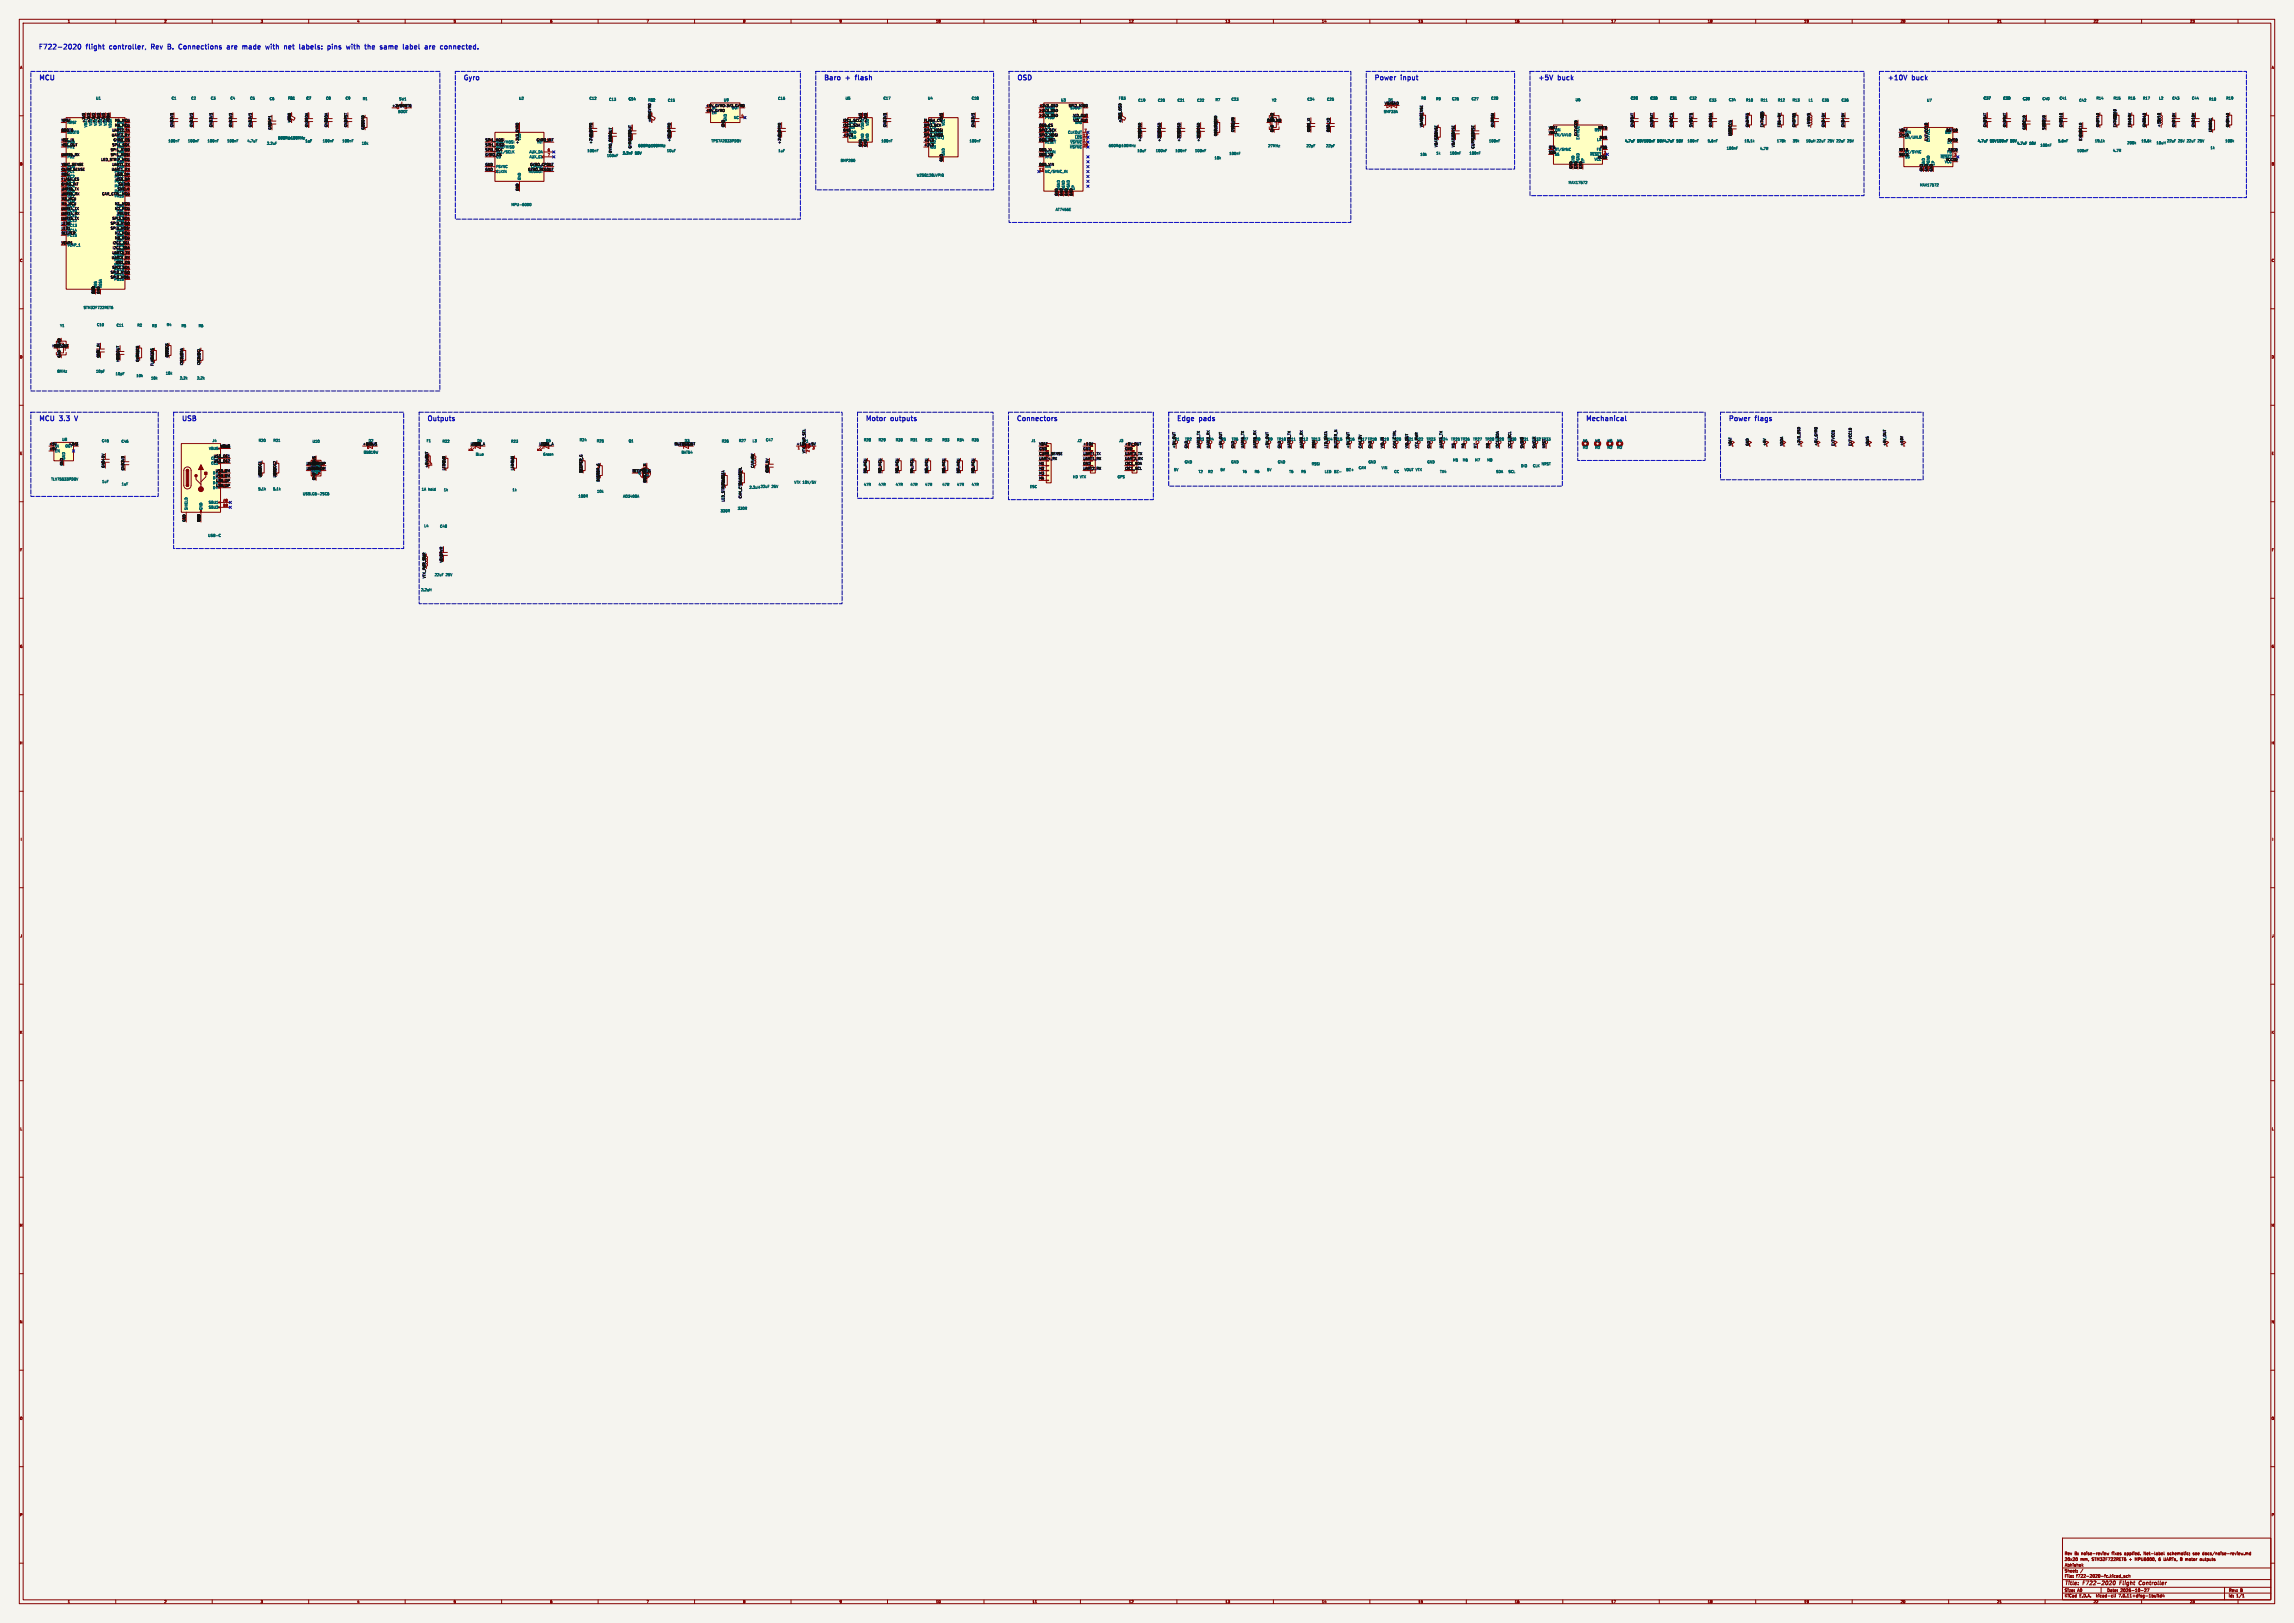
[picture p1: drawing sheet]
<svg xmlns="http://www.w3.org/2000/svg" width="1189mm" height="841mm" viewBox="0 0 1189 841" stroke-linecap="round" stroke-linejoin="round" font-family="sans-serif">
<defs><g id="words">
<g font-size="3.5" fill="#0000c2">
<text x="20" y="26">F722-2020</text>
<text x="44" y="26">flight</text>
<text x="56" y="26">controller,</text>
<text x="78" y="26">Rev B. Connections</text>
<text x="117" y="26">are</text>
<text x="125" y="26">made</text>
<text x="137" y="26">with</text>
<text x="146" y="26">net</text>
<text x="154" y="26">labels:</text>
<text x="169" y="26">pins</text>
<text x="178" y="26">with</text>
<text x="188" y="26">the</text>
<text x="196" y="26">same</text>
<text x="208" y="26">label</text>
<text x="219" y="26">are</text>
<text x="227" y="26">connected.</text>
<text x="20" y="42">MCU</text>
<text x="240" y="42">Gyro</text>
<text x="427" y="42">Baro</text>
<text x="439" y="42">+</text>
<text x="445" y="42">flash</text>
<text x="527" y="42">OSD</text>
<text x="712" y="42">Power</text>
<text x="726" y="42">input</text>
<text x="797" y="42">+5V</text>
<text x="808" y="42">buck</text>
<text x="978" y="42">+10V</text>
<text x="991" y="42">buck</text>
<text x="20" y="218">MCU</text>
<text x="31" y="218">3.3</text>
<text x="40" y="218">V</text>
<text x="94" y="218">USB</text>
<text x="221" y="218">Outputs</text>
<text x="448" y="218">Motor</text>
<text x="462" y="218">outputs</text>
<text x="527" y="218">Connectors</text>
<text x="610" y="218">Edge</text>
<text x="622" y="218">pads</text>
<text x="822" y="218">Mechanical</text>
<text x="896" y="218">Power</text>
<text x="910" y="218">flags</text>
</g>
<g font-size="2.8" fill="#840000">
<text x="1070" y="822">Title:</text>
<text x="1080" y="822">F722-2020</text>
<text x="1100" y="822">Flight</text>
<text x="1110" y="822">Controller</text>
</g>
<g font-size="2.1" fill="#840000">
<text x="1070" y="809">20x20</text>
<text x="1070" y="806">Rev</text>
<text x="1075" y="806">B:</text>
<text x="1078" y="809">mm,</text>
<text x="1079" y="806">noise-review</text>
<text x="1084" y="809">STM32F722RET6</text>
<text x="1095" y="806">fixes</text>
<text x="1101" y="806">applied.</text>
<text x="1104" y="809">+</text>
<text x="1107" y="809">MPU6000,</text>
<text x="1112" y="806">Net-label</text>
<text x="1119" y="809">6</text>
<text x="1122" y="809">UARTs, 8</text>
<text x="1124" y="806">schematic;</text>
<text x="1134" y="809">motor</text>
<text x="1137" y="806">see</text>
<text x="1141" y="809">outputs</text>
<text x="1142" y="806">docs/noise-review.md</text>
<text x="1070" y="815">Sheet:</text>
<text x="1070" y="812">Abhishek</text>
<text x="1070" y="818">File:</text>
<text x="1076" y="818">f722-2020-fc.kicad_sch</text>
<text x="1070" y="828">KiCad</text>
<text x="1070" y="825">Size:</text>
<text x="1077" y="825">A0</text>
<text x="1078" y="828">E.D.A.</text>
<text x="1087" y="828">kicad-cli</text>
<text x="1092" y="825">Date:</text>
<text x="1098" y="828">7.0.11+dfsg-1build4</text>
<text x="1099" y="825">2026-10-27</text>
<text x="1155" y="825">Rev:</text>
<text x="1155" y="828">Id:</text>
<text x="1159" y="828">1/1</text>
<text x="1161" y="825">B</text>
</g>
<g font-size="1.8" fill="#840000">
<text x="35" y="12">1</text>
<text x="85" y="12">2</text>
<text x="135" y="12">3</text>
<text x="185" y="12">4</text>
<text x="235" y="12">5</text>
<text x="285" y="12">6</text>
<text x="335" y="12">7</text>
<text x="385" y="12">8</text>
<text x="435" y="12">9</text>
<text x="485" y="12">10</text>
<text x="535" y="12">11</text>
<text x="585" y="12">12</text>
<text x="635" y="12">13</text>
<text x="685" y="12">14</text>
<text x="735" y="12">15</text>
<text x="785" y="12">16</text>
<text x="835" y="12">17</text>
<text x="885" y="12">18</text>
<text x="935" y="12">19</text>
<text x="985" y="12">20</text>
<text x="1035" y="12">21</text>
<text x="1085" y="12">22</text>
<text x="1135" y="12">23</text>
<text x="10" y="36">A</text>
<text x="1177" y="36">A</text>
<text x="151" y="64" transform="rotate(-90 151 64)">+3V3</text>
<text x="151" y="64" transform="rotate(-90 151 64)">VDDA</text>
<text x="160" y="63" transform="rotate(-90 160 63)">VDDA</text>
<text x="337" y="64" transform="rotate(-90 337 64)">+5V_GYRO</text>
<text x="847" y="63" transform="rotate(-90 847 63)">VBAT</text>
<text x="857" y="63" transform="rotate(-90 857 63)">VBAT</text>
<text x="867" y="63" transform="rotate(-90 867 63)">VCC5</text>
<text x="1030" y="63" transform="rotate(-90 1030 63)">VBAT</text>
<text x="1040" y="63" transform="rotate(-90 1040 63)">VBAT</text>
<text x="1050" y="66" transform="rotate(-90 1050 66)">VCC10</text>
<text x="160" y="66" transform="rotate(-90 160 66)">GND</text>
<text x="847" y="66" transform="rotate(-90 847 66)">GND</text>
<text x="857" y="66" transform="rotate(-90 857 66)">GND</text>
<text x="867" y="66" transform="rotate(-90 867 66)">GND</text>
<text x="1030" y="66" transform="rotate(-90 1030 66)">GND</text>
<text x="1040" y="66" transform="rotate(-90 1040 66)">GND</text>
<text x="1050" y="67" transform="rotate(-90 1050 67)">GND</text>
<text x="327" y="77" transform="rotate(-90 327 77)">GYRO_CPOUT</text>
<text x="327" y="72" transform="rotate(-90 327 72)">GND</text>
<text x="10" y="86">B</text>
<text x="1177" y="86">B</text>
<text x="10" y="136">C</text>
<text x="1177" y="136">C</text>
<text x="10" y="186">D</text>
<text x="1177" y="186">D</text>
<text x="10" y="236">E</text>
<text x="1177" y="236">E</text>
<text x="10" y="286">F</text>
<text x="1177" y="286">F</text>
<text x="10" y="336">G</text>
<text x="1177" y="336">G</text>
<text x="10" y="386">H</text>
<text x="1177" y="386">H</text>
<text x="11" y="436">I</text>
<text x="1178" y="436">I</text>
<text x="10" y="486">J</text>
<text x="1177" y="486">J</text>
<text x="10" y="536">K</text>
<text x="1177" y="536">K</text>
<text x="10" y="586">L</text>
<text x="1177" y="586">L</text>
<text x="10" y="636">M</text>
<text x="1177" y="636">M</text>
<text x="10" y="686">N</text>
<text x="1177" y="686">N</text>
<text x="10" y="736">O</text>
<text x="1177" y="736">O</text>
<text x="10" y="786">P</text>
<text x="1177" y="786">P</text>
<text x="35" y="831">1</text>
<text x="85" y="831">2</text>
<text x="135" y="831">3</text>
<text x="185" y="831">4</text>
<text x="235" y="831">5</text>
<text x="285" y="831">6</text>
<text x="335" y="831">7</text>
<text x="385" y="831">8</text>
<text x="435" y="831">9</text>
<text x="485" y="831">10</text>
<text x="535" y="831">11</text>
<text x="585" y="831">12</text>
<text x="635" y="831">13</text>
<text x="685" y="831">14</text>
<text x="735" y="831">15</text>
<text x="785" y="831">16</text>
<text x="835" y="831">17</text>
<text x="885" y="831">18</text>
<text x="935" y="831">19</text>
<text x="985" y="831">20</text>
<text x="1035" y="831">21</text>
<text x="1085" y="831">22</text>
<text x="1135" y="831">23</text>
</g>
<g font-size="1.8" fill="#006464">
<text x="50" y="52">U1</text>
<text x="89" y="52">C1</text>
<text x="99" y="52">C2</text>
<text x="109" y="52">C3</text>
<text x="119" y="52">C4</text>
<text x="129" y="52">C5</text>
<text x="140" y="52">C6</text>
<text x="149" y="52">FB1</text>
<text x="159" y="52">C7</text>
<text x="169" y="52">C8</text>
<text x="179" y="52">C9</text>
<text x="188" y="52">R1</text>
<text x="207" y="52">SW1</text>
<text x="269" y="52">U2</text>
<text x="305" y="52">C12</text>
<text x="316" y="52">C13</text>
<text x="326" y="52">C14</text>
<text x="336" y="53">FB2</text>
<text x="346" y="53">C15</text>
<text x="375" y="53">U9</text>
<text x="403" y="52">C16</text>
<text x="438" y="52">U5</text>
<text x="458" y="52">C17</text>
<text x="481" y="52">U4</text>
<text x="504" y="52">C18</text>
<text x="550" y="53">U3</text>
<text x="580" y="52">FB3</text>
<text x="590" y="53">C19</text>
<text x="600" y="53">C20</text>
<text x="610" y="53">C21</text>
<text x="620" y="53">C22</text>
<text x="630" y="53">R7</text>
<text x="638" y="52">C23</text>
<text x="659" y="53">Y2</text>
<text x="678" y="52">C24</text>
<text x="688" y="52">C25</text>
<text x="737" y="52">R8</text>
<text x="744" y="52">R9</text>
<text x="752" y="52">C26</text>
<text x="763" y="52">C27</text>
<text x="773" y="52">C28</text>
<text x="817" y="53">U6</text>
<text x="845" y="52">C29</text>
<text x="855" y="52">C30</text>
<text x="865" y="52">C31</text>
<text x="876" y="52">C32</text>
<text x="886" y="53">C33</text>
<text x="896" y="53">C34</text>
<text x="905" y="53">R10</text>
<text x="912" y="53">R11</text>
<text x="921" y="53">R12</text>
<text x="929" y="53">R13</text>
<text x="937" y="53">L1</text>
<text x="944" y="53">C35</text>
<text x="954" y="53">C36</text>
<text x="999" y="53">U7</text>
<text x="1028" y="52">C37</text>
<text x="1038" y="52">C38</text>
<text x="1048" y="52">C39</text>
<text x="1059" y="52">C40</text>
<text x="1067" y="52">C41</text>
<text x="1078" y="53">C42</text>
<text x="1086" y="52">R14</text>
<text x="1095" y="52">R15</text>
<text x="1103" y="52">R16</text>
<text x="1111" y="52">R17</text>
<text x="1119" y="52">L2</text>
<text x="1126" y="52">C43</text>
<text x="1136" y="52">C44</text>
<text x="1145" y="52">R18</text>
<text x="1154" y="52">R19</text>
<text x="206" y="59">BOOT</text>
<text x="717" y="59">SMF33A</text>
<text x="377" y="63" transform="rotate(-90 377 63)">GND</text>
<text x="380" y="62">NC</text>
<text x="35" y="69">BOOT0</text>
<text x="45" y="66" transform="rotate(-90 45 66)">VBAT</text>
<text x="58" y="66" transform="rotate(-90 58 66)">VDDA</text>
<text x="448" y="67" transform="rotate(-90 448 67)">VDDIO</text>
<text x="553" y="69">CLKOUT</text>
<text x="557" y="72">~{LOS}</text>
<text x="806" y="71">EN/UVLO</text>
<text x="987" y="72">EN/UVLO</text>
<text x="87" y="74">100nF</text>
<text x="97" y="74">100nF</text>
<text x="107" y="74">100nF</text>
<text x="118" y="74">100nF</text>
<text x="128" y="74">4.7uF</text>
<text x="138" y="75">2.2uF</text>
<text x="144" y="72">600R@100MHz</text>
<text x="158" y="74">1uF</text>
<text x="167" y="74">100nF</text>
<text x="177" y="74">100nF</text>
<text x="187" y="75">10k</text>
<text x="331" y="76">600R@100MHz</text>
<text x="369" y="74">TPS7A2033PDBV</text>
<text x="448" y="73" transform="rotate(-90 448 73)">GND</text>
<text x="450" y="73" transform="rotate(-90 450 73)">GND</text>
<text x="457" y="74">100nF</text>
<text x="502" y="74">100nF</text>
<text x="542" y="75">~{RESET}</text>
<text x="554" y="77">~{HSYNC}</text>
<text x="555" y="75">~{VSYNC}</text>
<text x="575" y="76">600R@100MHz</text>
<text x="657" y="76">27MHz</text>
<text x="677" y="76">22pF</text>
<text x="687" y="76">22pF</text>
<text x="772" y="74">100nF</text>
<text x="842" y="74">4.7uF</text>
<text x="849" y="74">50V100nF</text>
<text x="859" y="74">50V4.7uF</text>
<text x="869" y="74">10V</text>
<text x="875" y="74">100nF</text>
<text x="885" y="74">5.6nF</text>
<text x="895" y="78">100nF</text>
<text x="904" y="74">19.1k</text>
<text x="912" y="78">4.7R</text>
<text x="921" y="74">178k</text>
<text x="929" y="74">39k</text>
<text x="936" y="74">10uH</text>
<text x="941" y="74">22uF</text>
<text x="947" y="74">25V 22uF</text>
<text x="957" y="74">25V</text>
<text x="1025" y="74">4.7uF</text>
<text x="1031" y="74">50V100nF</text>
<text x="1042" y="74">50V</text>
<text x="1045" y="75">4.7uF</text>
<text x="1052" y="75">10V</text>
<text x="1057" y="76">100nF</text>
<text x="1067" y="74">5.6nF</text>
<text x="1086" y="74">19.1k</text>
<text x="1102" y="75">200k</text>
<text x="1110" y="74">19.6k</text>
<text x="1118" y="75">10uH</text>
<text x="1123" y="74">22uF</text>
<text x="1129" y="74">25V 22uF</text>
<text x="1139" y="74">25V</text>
<text x="1146" y="77">1k</text>
<text x="1153" y="74">100k</text>
<text x="274" y="80">AUX_DA</text>
<text x="274" y="82">AUX_CL</text>
<text x="304" y="79">100nF</text>
<text x="314" y="82">100nF</text>
<text x="323" y="80">2.2nF</text>
<text x="329" y="80">50V</text>
<text x="346" y="79">10uF</text>
<text x="403" y="79">1uF</text>
<text x="490" y="81" transform="rotate(-90 490 81)">GND</text>
<text x="589" y="79">10uF</text>
<text x="599" y="79">100nF</text>
<text x="609" y="79">100nF</text>
<text x="619" y="79">100nF</text>
<text x="629" y="83">10k</text>
<text x="637" y="80">100nF</text>
<text x="736" y="81">10k</text>
<text x="744" y="80">1k</text>
<text x="751" y="80">100nF</text>
<text x="762" y="80">100nF</text>
<text x="806" y="78">RT/SYNC</text>
<text x="824" y="81">~{RESET}</text>
<text x="828" y="78">FB</text>
<text x="987" y="80">RT/SYNC</text>
<text x="1006" y="82">~{RESET}</text>
<text x="1076" y="79">100nF</text>
<text x="1095" y="79">4.7R</text>
<text x="257" y="90">CLKIN</text>
<text x="257" y="87">FSYNC</text>
<text x="436" y="84">BMP280</text>
<text x="542" y="90">NC/SYNC_IN</text>
<text x="816" y="85" transform="rotate(-90 816 85)">GND</text>
<text x="819" y="85" transform="rotate(-90 819 85)">PGND</text>
<text x="1000" y="86" transform="rotate(-90 1000 86)">PGND</text>
<text x="270" y="93" transform="rotate(-90 270 93)">GND</text>
<text x="475" y="92">W25Q128JVPIQ</text>
<text x="813" y="95">MAX17572</text>
<text x="550" y="99" transform="rotate(-90 550 99)">DGND</text>
<text x="552" y="99" transform="rotate(-90 552 99)">AGND</text>
<text x="555" y="99" transform="rotate(-90 555 99)">PGND</text>
<text x="995" y="97">MAX17572</text>
<text x="265" y="107">MPU-6000</text>
<text x="547" y="109">AT7456E</text>
<text x="35" y="118">PC13</text>
<text x="35" y="128">VCAP_1</text>
<text x="53" y="149" transform="rotate(-90 53 149)">VSSA</text>
<text x="43" y="160">STM32F722RET6</text>
<text x="31" y="170">Y1</text>
<text x="50" y="169">C10</text>
<text x="60" y="169">C11</text>
<text x="71" y="169">R2</text>
<text x="79" y="170">R3</text>
<text x="86" y="169">R4</text>
<text x="94" y="170">R5</text>
<text x="103" y="170">R6</text>
<text x="30" y="193">8MHz</text>
<text x="50" y="193">10pF</text>
<text x="60" y="195">10pF</text>
<text x="71" y="196">10k</text>
<text x="78" y="197">10k</text>
<text x="86" y="194">10k</text>
<text x="93" y="197">2.2k</text>
<text x="102" y="197">2.2k</text>
<text x="28" y="232">IN</text>
<text x="32" y="229">U8</text>
<text x="53" y="229">C45</text>
<text x="63" y="230">C46</text>
<text x="108" y="233">VBUS</text>
<text x="110" y="229">J4</text>
<text x="134" y="229">R20</text>
<text x="142" y="229">R21</text>
<text x="162" y="230">U10</text>
<text x="221" y="229">F1</text>
<text x="229" y="230">R22</text>
<text x="265" y="230">R23</text>
<text x="300" y="229">R24</text>
<text x="309" y="229">R25</text>
<text x="326" y="229">Q1</text>
<text x="374" y="229">R26</text>
<text x="383" y="229">R27</text>
<text x="390" y="229">L3</text>
<text x="397" y="229">C47</text>
<text x="448" y="229">R28</text>
<text x="455" y="229">R29</text>
<text x="464" y="229">R30</text>
<text x="472" y="229">R31</text>
<text x="479" y="229">R32</text>
<text x="488" y="229">R33</text>
<text x="496" y="229">R34</text>
<text x="504" y="229">R35</text>
<text x="534" y="229">J1</text>
<text x="558" y="229">J2</text>
<text x="580" y="229">J3</text>
<text x="680" y="228">TP13</text>
<text x="704" y="228">TP17 TP18</text>
<text x="739" y="228">TP23</text>
<text x="752" y="228">TP25 TP26</text>
<text x="763" y="228">TP27</text>
<text x="794" y="228">TP32 TP33</text>
<text x="820" y="233">M2</text>
<text x="820" y="229">H1</text>
<text x="827" y="233">M2</text>
<text x="827" y="229">H2</text>
<text x="833" y="233">M2</text>
<text x="833" y="229">H3</text>
<text x="838" y="233">M2</text>
<text x="838" y="229">H4</text>
<text x="28" y="235">EN</text>
<text x="188" y="235">B5819W</text>
<text x="246" y="236">Blue</text>
<text x="281" y="236">Green</text>
<text x="353" y="235">BAT54</text>
<text x="753" y="239">M5</text>
<text x="758" y="239">M6</text>
<text x="764" y="239">M7</text>
<text x="771" y="239">M8</text>
<text x="608" y="244">5V</text>
<text x="614" y="240">GND</text>
<text x="621" y="245">T2</text>
<text x="626" y="245">R2</text>
<text x="632" y="244">5V</text>
<text x="638" y="240">GND</text>
<text x="644" y="245">T6</text>
<text x="650" y="245">R6</text>
<text x="657" y="244">5V</text>
<text x="662" y="240">GND</text>
<text x="668" y="245">T5</text>
<text x="674" y="245">R5</text>
<text x="680" y="241">RSSI</text>
<text x="687" y="245">LED</text>
<text x="691" y="245">BZ-</text>
<text x="698" y="244">BZ+</text>
<text x="704" y="243">CAM</text>
<text x="709" y="240">GND</text>
<text x="716" y="243">VIN</text>
<text x="723" y="245">CC</text>
<text x="728" y="244">VOUT VTX</text>
<text x="740" y="240">GND</text>
<text x="746" y="245">TX4</text>
<text x="775" y="245">SDA</text>
<text x="782" y="245">SCL</text>
<text x="788" y="242">DIO</text>
<text x="794" y="242">CLK</text>
<text x="799" y="241">NRST</text>
<text x="26" y="249">TLV75533PDBV</text>
<text x="53" y="250">1uF</text>
<text x="63" y="252">1uF</text>
<text x="412" y="251">VTX 10V/5V</text>
<text x="448" y="252">47R</text>
<text x="455" y="252">47R</text>
<text x="464" y="252">47R</text>
<text x="472" y="252">47R</text>
<text x="479" y="252">47R</text>
<text x="488" y="252">47R</text>
<text x="496" y="252">47R</text>
<text x="504" y="252">47R</text>
<text x="556" y="248">HD VTX</text>
<text x="579" y="248">GPS</text>
<text x="134" y="254">5.1k</text>
<text x="141" y="254">5.1k</text>
<text x="157" y="257">USBLC6-2SC6</text>
<text x="218" y="254">1A</text>
<text x="222" y="254">hold</text>
<text x="230" y="255">1k</text>
<text x="265" y="255">1k</text>
<text x="300" y="258">100R</text>
<text x="309" y="256">10k</text>
<text x="388" y="253">2.2uH</text>
<text x="394" y="253">22uF</text>
<text x="400" y="253">25V</text>
<text x="534" y="253">ESC</text>
<text x="108" y="261">SBU1</text>
<text x="108" y="264">SBU2</text>
<text x="323" y="258">AO3400A</text>
<text x="97" y="264" transform="rotate(-90 97 264)">SHIELD</text>
<text x="105" y="264" transform="rotate(-90 105 264)">GND</text>
<text x="373" y="266">330R</text>
<text x="382" y="264">330R</text>
<text x="220" y="273">L4</text>
<text x="228" y="274">C48</text>
<text x="108" y="278">USB-C</text>
<text x="225" y="299">22uF</text>
<text x="231" y="299">25V</text>
<text x="218" y="307">2.2uH</text>
</g>
<g font-size="1.8" fill="#0f0f0f">
<text x="720" y="53">D1</text>
<text x="203" y="56">+3V3BOOT0</text>
<text x="366" y="56">+5V_GYRO+3V3_GYRO</text>
<text x="366" y="58">+5V_GYRO</text>
<text x="366" y="56">1</text>
<text x="366" y="58">3</text>
<text x="369" y="57">IN</text>
<text x="369" y="59">EN</text>
<text x="379" y="57">OUT</text>
<text x="384" y="56">5</text>
<text x="538" y="58">21</text>
<text x="538" y="56">+3V3_OSD</text>
<text x="538" y="58">+3V3_OSD</text>
<text x="539" y="56">3</text>
<text x="542" y="59">AVDD</text>
<text x="542" y="57">DVDD</text>
<text x="554" y="56">SPI2_MISO</text>
<text x="555" y="57">SDOUT</text>
<text x="561" y="56">11</text>
<text x="660" y="60" transform="rotate(-90 660 60)">2</text>
<text x="718" y="54">VBAT</text>
<text x="721" y="54">GND</text>
<text x="32" y="63">NRST</text>
<text x="32" y="63">7</text>
<text x="35" y="64">NRST</text>
<text x="44" y="64" transform="rotate(-90 44 64)">+3V3</text>
<text x="44" y="60" transform="rotate(-90 44 60)">1</text>
<text x="47" y="64" transform="rotate(-90 47 64)">+3V3</text>
<text x="47" y="61" transform="rotate(-90 47 61)">19</text>
<text x="48" y="65" transform="rotate(-90 48 65)">VDD</text>
<text x="49" y="61" transform="rotate(-90 49 61)">32</text>
<text x="50" y="65" transform="rotate(-90 50 65)">VDD</text>
<text x="52" y="61" transform="rotate(-90 52 61)">48</text>
<text x="53" y="65" transform="rotate(-90 53 65)">VDD</text>
<text x="54" y="61" transform="rotate(-90 54 61)">64</text>
<text x="55" y="65" transform="rotate(-90 55 65)">VDD</text>
<text x="57" y="63" transform="rotate(-90 57 63)">VDDA</text>
<text x="57" y="61" transform="rotate(-90 57 61)">13</text>
<text x="59" y="63">M5_MCU</text>
<text x="59" y="66">M6_MCU</text>
<text x="60" y="64">PA0</text>
<text x="65" y="63">14</text>
<text x="65" y="66">15</text>
<text x="90" y="64" transform="rotate(-90 90 64)">+3V3</text>
<text x="100" y="64" transform="rotate(-90 100 64)">+3V3</text>
<text x="110" y="64" transform="rotate(-90 110 64)">+3V3</text>
<text x="120" y="64" transform="rotate(-90 120 64)">+3V3</text>
<text x="130" y="64" transform="rotate(-90 130 64)">+3V3</text>
<text x="141" y="66" transform="rotate(-90 141 66)">VCAP1</text>
<text x="170" y="63" transform="rotate(-90 170 63)">VDDA</text>
<text x="180" y="63" transform="rotate(-90 180 63)">NRST</text>
<text x="337" y="62" transform="rotate(-90 337 62)">+5V</text>
<text x="376" y="65" transform="rotate(-90 376 65)">2</text>
<text x="437" y="63">I2C1_SCL</text>
<text x="437" y="66">I2C1_SDA</text>
<text x="437" y="66">3</text>
<text x="437" y="63">4</text>
<text x="440" y="64">SCK</text>
<text x="447" y="64" transform="rotate(-90 447 64)">+3V3</text>
<text x="447" y="60" transform="rotate(-90 447 60)">6</text>
<text x="449" y="64" transform="rotate(-90 449 64)">+3V3</text>
<text x="449" y="60" transform="rotate(-90 449 60)">8</text>
<text x="450" y="65" transform="rotate(-90 450 65)">VDD</text>
<text x="459" y="64" transform="rotate(-90 459 64)">+3V3</text>
<text x="479" y="63">FLASH_CS</text>
<text x="479" y="66">SPI3_SCK</text>
<text x="479" y="63">1</text>
<text x="479" y="66">6</text>
<text x="482" y="64">~{CS}</text>
<text x="489" y="64" transform="rotate(-90 489 64)">+3V3</text>
<text x="489" y="60" transform="rotate(-90 489 60)">8</text>
<text x="490" y="65" transform="rotate(-90 490 65)">VCC</text>
<text x="505" y="64" transform="rotate(-90 505 64)">+3V3</text>
<text x="538" y="61">24</text>
<text x="538" y="66">OSD_CS</text>
<text x="538" y="61">+3V3_OSD</text>
<text x="539" y="66">8</text>
<text x="542" y="62">PVDD</text>
<text x="556" y="62">VOUT</text>
<text x="556" y="61">VID_OUT</text>
<text x="556" y="63">VID_OUT</text>
<text x="557" y="64">SAG</text>
<text x="561" y="63">25</text>
<text x="561" y="61">26</text>
<text x="581" y="64" transform="rotate(-90 581 64)">+3V3</text>
<text x="581" y="64" transform="rotate(-90 581 64)">+3V3_OSD</text>
<text x="657" y="63">1</text>
<text x="657" y="63">OSD_XI3</text>
<text x="660" y="62" transform="rotate(-90 660 62)">GND</text>
<text x="738" y="63" transform="rotate(-90 738 63)">VBAT</text>
<text x="774" y="63" transform="rotate(-90 774 63)">RSSI</text>
<text x="818" y="64" transform="rotate(-90 818 64)">9</text>
<text x="877" y="63" transform="rotate(-90 877 63)">BST5</text>
<text x="914" y="62" transform="rotate(-90 914 62)">+5V</text>
<text x="999" y="65" transform="rotate(-90 999 65)">9</text>
<text x="1060" y="66" transform="rotate(-90 1060 66)">BST10</text>
<text x="1069" y="63" transform="rotate(-90 1069 63)">SS10</text>
<text x="1088" y="63" transform="rotate(-90 1088 63)">RT10</text>
<text x="1097" y="64" transform="rotate(-90 1097 64)">+10V</text>
<text x="1105" y="64" transform="rotate(-90 1105 64)">+10V</text>
<text x="1112" y="63" transform="rotate(-90 1112 63)">FB10</text>
<text x="1120" y="64" transform="rotate(-90 1120 64)">SW10</text>
<text x="1127" y="64" transform="rotate(-90 1127 64)">+10V</text>
<text x="1138" y="64" transform="rotate(-90 1138 64)">+10V</text>
<text x="1155" y="64" transform="rotate(-90 1155 64)">EN10</text>
<text x="32" y="68">60</text>
<text x="32" y="68">BOOT0</text>
<text x="58" y="71">UART2_RX</text>
<text x="58" y="68">UART2_TX</text>
<text x="60" y="67">PA1</text>
<text x="60" y="69">PA2</text>
<text x="60" y="72">PA3</text>
<text x="65" y="68">16</text>
<text x="65" y="71">17</text>
<text x="90" y="66" transform="rotate(-90 90 66)">GND</text>
<text x="100" y="66" transform="rotate(-90 100 66)">GND</text>
<text x="110" y="66" transform="rotate(-90 110 66)">GND</text>
<text x="120" y="66" transform="rotate(-90 120 66)">GND</text>
<text x="130" y="66" transform="rotate(-90 130 66)">GND</text>
<text x="141" y="67" transform="rotate(-90 141 67)">GND</text>
<text x="170" y="66" transform="rotate(-90 170 66)">GND</text>
<text x="180" y="66" transform="rotate(-90 180 66)">GND</text>
<text x="189" y="67" transform="rotate(-90 189 67)">GND</text>
<text x="189" y="66" transform="rotate(-90 189 66)">BOOT0</text>
<text x="269" y="67" transform="rotate(-90 269 67)">13</text>
<text x="307" y="71" transform="rotate(-90 307 71)">GND</text>
<text x="348" y="71" transform="rotate(-90 348 71)">GND</text>
<text x="376" y="66" transform="rotate(-90 376 66)">GND</text>
<text x="405" y="71" transform="rotate(-90 405 71)">GND</text>
<text x="437" y="68">GND</text>
<text x="437" y="71">+3V3</text>
<text x="437" y="71">2</text>
<text x="437" y="68">5</text>
<text x="440" y="72">CSB</text>
<text x="440" y="67">SDI</text>
<text x="440" y="69">SDO</text>
<text x="459" y="66" transform="rotate(-90 459 66)">GND</text>
<text x="479" y="68">SPI3_MOSI</text>
<text x="479" y="71">SPI3_MISO</text>
<text x="479" y="71">2</text>
<text x="479" y="68">5</text>
<text x="482" y="72">DO(IO1)</text>
<text x="482" y="69">DI(IO0)</text>
<text x="482" y="67">CLK</text>
<text x="505" y="66" transform="rotate(-90 505 66)">GND</text>
<text x="538" y="68">10</text>
<text x="538" y="68">SPI2_SCK</text>
<text x="538" y="71">SPI2_MOSI</text>
<text x="539" y="71">9</text>
<text x="542" y="69">SCLK</text>
<text x="542" y="67">~{CS}</text>
<text x="542" y="72">SDIN</text>
<text x="591" y="71" transform="rotate(-90 591 71)">GND</text>
<text x="602" y="71" transform="rotate(-90 602 71)">GND</text>
<text x="612" y="71" transform="rotate(-90 612 71)">GND</text>
<text x="622" y="71" transform="rotate(-90 622 71)">GND</text>
<text x="631" y="71" transform="rotate(-90 631 71)">OSD_RST</text>
<text x="631" y="70" transform="rotate(-90 631 70)">+3V3_OSD</text>
<text x="640" y="69" transform="rotate(-90 640 69)">OSD_VIN</text>
<text x="640" y="67" transform="rotate(-90 640 67)">VID_IN</text>
<text x="660" y="69" transform="rotate(-90 660 69)">GND</text>
<text x="660" y="69" transform="rotate(-90 660 69)">4</text>
<text x="679" y="69" transform="rotate(-90 679 69)">GND</text>
<text x="679" y="68" transform="rotate(-90 679 68)">OSD_XI</text>
<text x="689" y="69" transform="rotate(-90 689 69)">GND</text>
<text x="689" y="68" transform="rotate(-90 689 68)">OSD_XO</text>
<text x="738" y="66" transform="rotate(-90 738 66)">VBAT_SENSE</text>
<text x="774" y="66" transform="rotate(-90 774 66)">GND</text>
<text x="803" y="69">VBAT</text>
<text x="803" y="67">VBAT</text>
<text x="803" y="67">1</text>
<text x="803" y="70">2</text>
<text x="806" y="68">VIN</text>
<text x="818" y="71" transform="rotate(-90 818 71)">EXTVCC5</text>
<text x="826" y="68">BST</text>
<text x="828" y="67">BST5</text>
<text x="831" y="67">10</text>
<text x="877" y="66" transform="rotate(-90 877 66)">SW5</text>
<text x="887" y="66" transform="rotate(-90 887 66)">GNDSS5</text>
<text x="898" y="71" transform="rotate(-90 898 71)">EXTVCC5</text>
<text x="898" y="70" transform="rotate(-90 898 70)">GND</text>
<text x="906" y="66" transform="rotate(-90 906 66)">GNDRT5</text>
<text x="914" y="66" transform="rotate(-90 914 66)">EXTVCC5</text>
<text x="923" y="66" transform="rotate(-90 923 66)">FB5 +5V</text>
<text x="931" y="66" transform="rotate(-90 931 66)">GNDFB5</text>
<text x="938" y="66" transform="rotate(-90 938 66)">+5V SW5</text>
<text x="946" y="66" transform="rotate(-90 946 66)">GND+5V</text>
<text x="956" y="66" transform="rotate(-90 956 66)">GND+5V</text>
<text x="984" y="68">VBAT</text>
<text x="984" y="71">EN10</text>
<text x="985" y="68">1</text>
<text x="985" y="71">2</text>
<text x="987" y="69">VIN</text>
<text x="1008" y="69">BST</text>
<text x="1009" y="68">BST10</text>
<text x="1012" y="68">10</text>
<text x="1060" y="67" transform="rotate(-90 1060 67)">SW10</text>
<text x="1069" y="66" transform="rotate(-90 1069 66)">GND</text>
<text x="1079" y="71" transform="rotate(-90 1079 71)">GND</text>
<text x="1088" y="66" transform="rotate(-90 1088 66)">GND</text>
<text x="1097" y="66" transform="rotate(-90 1097 66)">EXTVCC10</text>
<text x="1105" y="66" transform="rotate(-90 1105 66)">FB10</text>
<text x="1112" y="66" transform="rotate(-90 1112 66)">GND</text>
<text x="1120" y="66" transform="rotate(-90 1120 66)">+10V</text>
<text x="1127" y="66" transform="rotate(-90 1127 66)">GND</text>
<text x="1138" y="66" transform="rotate(-90 1138 66)">GND</text>
<text x="1146" y="69" transform="rotate(-90 1146 69)">EN10</text>
<text x="1146" y="68" transform="rotate(-90 1146 68)">PINIO1</text>
<text x="1155" y="66" transform="rotate(-90 1155 66)">GND</text>
<text x="32" y="76">HSE_OUT</text>
<text x="32" y="73">HSE_IN</text>
<text x="32" y="73">5</text>
<text x="32" y="76">6</text>
<text x="35" y="75">PH0</text>
<text x="35" y="77">PH1</text>
<text x="58" y="76">SPI1_SCK</text>
<text x="59" y="73">GYRO_CS</text>
<text x="60" y="75">PA4</text>
<text x="60" y="77">PA5</text>
<text x="65" y="73">20</text>
<text x="65" y="76">21</text>
<text x="251" y="76">SPI1_MISO</text>
<text x="251" y="73">SPI1_MOSI</text>
<text x="253" y="73">24</text>
<text x="253" y="76">9</text>
<text x="257" y="75">SDA/MOSI</text>
<text x="257" y="77">AD0/MISO</text>
<text x="269" y="75" transform="rotate(-90 269 75)">+3V3_GYRO</text>
<text x="270" y="73" transform="rotate(-90 270 73)">VDD</text>
<text x="278" y="73">GYRO_INT</text>
<text x="278" y="75">INT</text>
<text x="283" y="73">12</text>
<text x="307" y="75" transform="rotate(-90 307 75)">+3V3_GYRO</text>
<text x="317" y="74" transform="rotate(-90 317 74)">GND</text>
<text x="348" y="73" transform="rotate(-90 348 73)">+5V_GYRO</text>
<text x="405" y="75" transform="rotate(-90 405 75)">+3V3_GYRO</text>
<text x="447" y="76" transform="rotate(-90 447 76)">GND</text>
<text x="447" y="76" transform="rotate(-90 447 76)">1</text>
<text x="449" y="76" transform="rotate(-90 449 76)">GND</text>
<text x="449" y="76" transform="rotate(-90 449 76)">7</text>
<text x="479" y="76">+3V3</text>
<text x="479" y="73">+3V3</text>
<text x="479" y="73">3</text>
<text x="479" y="76">7</text>
<text x="482" y="75">IO2</text>
<text x="482" y="77">IO3</text>
<text x="538" y="73">19</text>
<text x="538" y="73">OSD_RST</text>
<text x="591" y="74" transform="rotate(-90 591 74)">+3V3_OSD</text>
<text x="602" y="74" transform="rotate(-90 602 74)">+3V3_OSD</text>
<text x="612" y="74" transform="rotate(-90 612 74)">+3V3_OSD</text>
<text x="622" y="74" transform="rotate(-90 622 74)">+3V3_OSD</text>
<text x="745" y="76" transform="rotate(-90 745 76)">VBAT_SENSE</text>
<text x="745" y="72" transform="rotate(-90 745 72)">GND</text>
<text x="754" y="76" transform="rotate(-90 754 76)">VBAT_SENSE</text>
<text x="754" y="72" transform="rotate(-90 754 72)">GND</text>
<text x="764" y="77" transform="rotate(-90 764 77)">CURR_SENSE</text>
<text x="764" y="72" transform="rotate(-90 764 72)">GND</text>
<text x="803" y="77">RT5</text>
<text x="803" y="77">6</text>
<text x="819" y="72" transform="rotate(-90 819 72)">EXTVCC</text>
<text x="828" y="73">LX</text>
<text x="829" y="72">SW5</text>
<text x="829" y="77">FB5</text>
<text x="831" y="72">11</text>
<text x="831" y="77">7</text>
<text x="999" y="73" transform="rotate(-90 999 73)">EXTVCC10</text>
<text x="1000" y="74" transform="rotate(-90 1000 74)">EXTVCC</text>
<text x="1009" y="75">LX</text>
<text x="1009" y="73">SW10</text>
<text x="1012" y="73">11</text>
<text x="1079" y="73" transform="rotate(-90 1079 73)">EXTVCC10</text>
<text x="32" y="81">54</text>
<text x="32" y="81">UART5_RX</text>
<text x="35" y="82">PD2</text>
<text x="52" y="83">LED_STRIP_MCU</text>
<text x="57" y="81">SPI1_MOSI</text>
<text x="57" y="78">SPI1_MISO</text>
<text x="60" y="80">PA6</text>
<text x="60" y="82">PA7</text>
<text x="65" y="78">22</text>
<text x="65" y="81">23</text>
<text x="65" y="84">41</text>
<text x="251" y="81">GYRO_CS</text>
<text x="251" y="78">SPI1_SCK</text>
<text x="253" y="78">23</text>
<text x="253" y="81">8</text>
<text x="257" y="80">SCL/SCLK</text>
<text x="257" y="82">~{CS}</text>
<text x="317" y="79" transform="rotate(-90 317 79)">GYRO_REGOUT</text>
<text x="489" y="84" transform="rotate(-90 489 84)">GND</text>
<text x="489" y="83" transform="rotate(-90 489 83)">4</text>
<text x="538" y="81">OSD_XO</text>
<text x="538" y="78">OSD_XI</text>
<text x="539" y="78">5</text>
<text x="539" y="81">6</text>
<text x="542" y="80">CLKIN</text>
<text x="542" y="82">XFB</text>
<text x="803" y="80">SS5</text>
<text x="803" y="80">4</text>
<text x="806" y="81">SS</text>
<text x="826" y="83">VCC</text>
<text x="828" y="82">VCC5</text>
<text x="831" y="82">5</text>
<text x="984" y="78">RT10</text>
<text x="984" y="81">SS10</text>
<text x="985" y="81">4</text>
<text x="985" y="78">6</text>
<text x="987" y="82">SS</text>
<text x="1008" y="83">VCC10</text>
<text x="1009" y="80">FB</text>
<text x="1010" y="78">FB10</text>
<text x="1013" y="84">5</text>
<text x="1013" y="78">7</text>
<text x="32" y="89">CURR_SENSE</text>
<text x="32" y="86">VBAT_SENSE</text>
<text x="32" y="86">8</text>
<text x="32" y="89">9</text>
<text x="35" y="87">PC0</text>
<text x="35" y="90">PC1</text>
<text x="58" y="89">UART1_RX</text>
<text x="58" y="86">UART1_TX</text>
<text x="59" y="90">PA10</text>
<text x="60" y="85">PA8</text>
<text x="60" y="87">PA9</text>
<text x="65" y="86">42</text>
<text x="65" y="89">43</text>
<text x="251" y="86">GND</text>
<text x="251" y="89">GND</text>
<text x="253" y="86">11</text>
<text x="253" y="89">1</text>
<text x="274" y="89">GYRO_REGOUT</text>
<text x="274" y="90">REGOUT</text>
<text x="275" y="86">GYRO_CPOUT</text>
<text x="275" y="87">CPOUT</text>
<text x="283" y="89">10</text>
<text x="283" y="86">20</text>
<text x="538" y="86">22</text>
<text x="538" y="86">OSD_VIN</text>
<text x="542" y="87">VIN</text>
<text x="815" y="88" transform="rotate(-90 815 88)">GND</text>
<text x="815" y="87" transform="rotate(-90 815 87)">8</text>
<text x="818" y="88" transform="rotate(-90 818 88)">GND</text>
<text x="818" y="88" transform="rotate(-90 818 88)">12</text>
<text x="820" y="88" transform="rotate(-90 820 88)">GND</text>
<text x="820" y="88" transform="rotate(-90 820 88)">13</text>
<text x="821" y="85" transform="rotate(-90 821 85)">EP</text>
<text x="997" y="89" transform="rotate(-90 997 89)">GND</text>
<text x="997" y="88" transform="rotate(-90 997 88)">8</text>
<text x="998" y="86" transform="rotate(-90 998 86)">GND</text>
<text x="999" y="89" transform="rotate(-90 999 89)">GND</text>
<text x="999" y="89" transform="rotate(-90 999 89)">12</text>
<text x="1002" y="89" transform="rotate(-90 1002 89)">GND</text>
<text x="1002" y="89" transform="rotate(-90 1002 89)">13</text>
<text x="1003" y="86" transform="rotate(-90 1003 86)">EP</text>
<text x="1008" y="85">VCC</text>
<text x="32" y="91">10</text>
<text x="32" y="94">11</text>
<text x="32" y="94">FLASH_CS</text>
<text x="35" y="92">PC2</text>
<text x="35" y="95">PC3</text>
<text x="59" y="92">PA11</text>
<text x="59" y="95">PA12</text>
<text x="60" y="91">USB_DM</text>
<text x="60" y="94">USB_DP</text>
<text x="65" y="91">44</text>
<text x="65" y="94">45</text>
<text x="32" y="96">24</text>
<text x="32" y="99">37</text>
<text x="32" y="101">38</text>
<text x="32" y="96">GYRO_INT</text>
<text x="32" y="101">UART6_RX</text>
<text x="32" y="99">UART6_TX</text>
<text x="35" y="97">PC4</text>
<text x="35" y="100">PC6</text>
<text x="53" y="101">CAM_CTRL_MCU</text>
<text x="59" y="97">PA13</text>
<text x="59" y="100">PA14</text>
<text x="61" y="99">SWCLK</text>
<text x="61" y="96">SWDIO</text>
<text x="65" y="96">46</text>
<text x="65" y="99">49</text>
<text x="65" y="101">50</text>
<text x="269" y="99" transform="rotate(-90 269 99)">GND</text>
<text x="269" y="98" transform="rotate(-90 269 98)">18</text>
<text x="548" y="102" transform="rotate(-90 548 102)">GND</text>
<text x="548" y="101" transform="rotate(-90 548 101)">4</text>
<text x="551" y="102" transform="rotate(-90 551 102)">GND</text>
<text x="551" y="102" transform="rotate(-90 551 102)">20</text>
<text x="553" y="102" transform="rotate(-90 553 102)">GND</text>
<text x="553" y="102" transform="rotate(-90 553 102)">23</text>
<text x="556" y="102" transform="rotate(-90 556 102)">GND</text>
<text x="556" y="102" transform="rotate(-90 556 102)">29</text>
<text x="557" y="99" transform="rotate(-90 557 99)">EP</text>
<text x="32" y="104">39</text>
<text x="32" y="106">40</text>
<text x="32" y="106">M4_MCU</text>
<text x="32" y="104">M3_MCU</text>
<text x="35" y="102">PC7</text>
<text x="35" y="105">PC8</text>
<text x="35" y="108">PC9</text>
<text x="59" y="102">PA15</text>
<text x="59" y="106">M1_MCU</text>
<text x="60" y="108">PB0</text>
<text x="65" y="106">25</text>
<text x="32" y="109">51</text>
<text x="32" y="112">52</text>
<text x="32" y="111">UART4_RX</text>
<text x="32" y="109">UART4_TX</text>
<text x="32" y="114">UART5_TX</text>
<text x="35" y="110">PC10</text>
<text x="35" y="113">PC11</text>
<text x="58" y="114">SPI3_SCK</text>
<text x="59" y="109">M2_MCU</text>
<text x="60" y="110">PB1</text>
<text x="60" y="113">PB2</text>
<text x="61" y="111">PINIO1</text>
<text x="65" y="109">26</text>
<text x="65" y="112">27</text>
<text x="32" y="114">53</text>
<text x="32" y="119">LED1</text>
<text x="32" y="116">LED0</text>
<text x="32" y="117">2</text>
<text x="32" y="119">3</text>
<text x="35" y="115">PC12</text>
<text x="57" y="119">SPI3_MOSI</text>
<text x="57" y="116">SPI3_MISO</text>
<text x="60" y="115">PB3</text>
<text x="60" y="118">PB4</text>
<text x="65" y="114">55</text>
<text x="65" y="117">56</text>
<text x="65" y="119">57</text>
<text x="32" y="122">BEEPER</text>
<text x="32" y="122">4</text>
<text x="35" y="120">PC14</text>
<text x="35" y="123">PC15</text>
<text x="59" y="124">M8_MCU</text>
<text x="59" y="122">M7_MCU</text>
<text x="60" y="120">PB5</text>
<text x="60" y="123">PB6</text>
<text x="60" y="125">PB7</text>
<text x="65" y="122">58</text>
<text x="65" y="124">59</text>
<text x="32" y="127">30</text>
<text x="32" y="127">VCAP1</text>
<text x="58" y="132">UART3_TX</text>
<text x="58" y="129">I2C1_SDA</text>
<text x="58" y="127">I2C1_SCL</text>
<text x="60" y="128">PB8</text>
<text x="60" y="130">PB9</text>
<text x="65" y="132">28</text>
<text x="65" y="127">61</text>
<text x="65" y="129">62</text>
<text x="58" y="134">UART3_RX</text>
<text x="59" y="133">PB10</text>
<text x="59" y="135">PB11</text>
<text x="60" y="137">OSD_CS</text>
<text x="65" y="134">29</text>
<text x="65" y="137">33</text>
<text x="57" y="142">SPI2_MISO</text>
<text x="58" y="139">SPI2_SCK</text>
<text x="59" y="138">PB12</text>
<text x="59" y="141">PB13</text>
<text x="59" y="143">PB14</text>
<text x="65" y="139">34</text>
<text x="65" y="142">35</text>
<text x="50" y="149" transform="rotate(-90 50 149)">VSS</text>
<text x="57" y="144">SPI2_MOSI</text>
<text x="59" y="146">PB15</text>
<text x="65" y="145">36</text>
<text x="49" y="152" transform="rotate(-90 49 152)">GND</text>
<text x="49" y="152" transform="rotate(-90 49 152)">18</text>
<text x="52" y="152" transform="rotate(-90 52 152)">GND</text>
<text x="52" y="152" transform="rotate(-90 52 152)">12</text>
<text x="28" y="180">HSE_IN3</text>
<text x="31" y="179" transform="rotate(-90 31 179)">GND</text>
<text x="31" y="177" transform="rotate(-90 31 177)">2</text>
<text x="28" y="180">1</text>
<text x="31" y="185" transform="rotate(-90 31 185)">GND</text>
<text x="31" y="185" transform="rotate(-90 31 185)">4</text>
<text x="52" y="185" transform="rotate(-90 52 185)">GND</text>
<text x="52" y="185" transform="rotate(-90 52 185)">HSE_IN</text>
<text x="87" y="185" transform="rotate(-90 87 185)">+3V3</text>
<text x="87" y="185" transform="rotate(-90 87 185)">OSD_CS</text>
<text x="62" y="188" transform="rotate(-90 62 188)">HSE_OUT</text>
<text x="62" y="187" transform="rotate(-90 62 187)">GND</text>
<text x="72" y="188" transform="rotate(-90 72 188)">GYRO_CS</text>
<text x="72" y="187" transform="rotate(-90 72 187)">+3V3</text>
<text x="80" y="190" transform="rotate(-90 80 190)">FLASH_CS</text>
<text x="80" y="188" transform="rotate(-90 80 188)">+3V3</text>
<text x="95" y="189" transform="rotate(-90 95 189)">I2C1_SDA</text>
<text x="95" y="188" transform="rotate(-90 95 188)">+3V3</text>
<text x="104" y="189" transform="rotate(-90 104 189)">I2C1_SCL</text>
<text x="104" y="188" transform="rotate(-90 104 188)">+3V3</text>
<text x="25" y="233">+5V</text>
<text x="25" y="231">+5V</text>
<text x="26" y="231">1</text>
<text x="26" y="233">3</text>
<text x="34" y="232">OUT</text>
<text x="35" y="231">+3V3</text>
<text x="39" y="231">5</text>
<text x="114" y="232">VBUS</text>
<text x="116" y="232">A4</text>
<text x="188" y="231">+5V</text>
<text x="190" y="231">VBUS</text>
<text x="191" y="229">D2</text>
<text x="244" y="231">LED0</text>
<text x="245" y="231">LED0_A</text>
<text x="247" y="229">D4</text>
<text x="279" y="231">LED1</text>
<text x="280" y="231">LED1_A</text>
<text x="283" y="229">D5</text>
<text x="349" y="231">BUZZER_N</text>
<text x="352" y="231">+5V_OUT</text>
<text x="355" y="229">D3</text>
<text x="413" y="231">+10V</text>
<text x="416" y="229">JP1</text>
<text x="419" y="231">+5V</text>
<text x="538" y="233">GND</text>
<text x="538" y="231">VBAT</text>
<text x="540" y="231">1</text>
<text x="540" y="233">2</text>
<text x="561" y="233">GND</text>
<text x="561" y="231">+10V</text>
<text x="563" y="231">1</text>
<text x="563" y="233">2</text>
<text x="583" y="233">GND</text>
<text x="583" y="231">+5V_OUT</text>
<text x="584" y="231">1</text>
<text x="584" y="233">2</text>
<text x="608" y="228">TP1</text>
<text x="609" y="232" transform="rotate(-90 609 232)">+5V_OUT</text>
<text x="614" y="228">TP2</text>
<text x="616" y="232" transform="rotate(-90 616 232)">GND</text>
<text x="620" y="228">TP3</text>
<text x="622" y="232" transform="rotate(-90 622 232)">UART2_TX</text>
<text x="626" y="228">TP4</text>
<text x="627" y="232" transform="rotate(-90 627 232)">UART2_RX</text>
<text x="632" y="228">TP5</text>
<text x="633" y="232" transform="rotate(-90 633 232)">+5V_OUT</text>
<text x="638" y="228">TP6</text>
<text x="640" y="232" transform="rotate(-90 640 232)">GND</text>
<text x="643" y="228">TP7</text>
<text x="645" y="232" transform="rotate(-90 645 232)">UART6_TX</text>
<text x="650" y="228">TP8</text>
<text x="651" y="232" transform="rotate(-90 651 232)">UART6_RX</text>
<text x="656" y="228">TP9</text>
<text x="658" y="232" transform="rotate(-90 658 232)">+5V_OUT</text>
<text x="662" y="228">TP10 TP11</text>
<text x="664" y="232" transform="rotate(-90 664 232)">GND</text>
<text x="669" y="232" transform="rotate(-90 669 232)">UART5_TX</text>
<text x="673" y="228">TP12</text>
<text x="675" y="232" transform="rotate(-90 675 232)">UART5_RX</text>
<text x="682" y="232" transform="rotate(-90 682 232)">RSSI</text>
<text x="686" y="228">TP14 TP15</text>
<text x="688" y="232" transform="rotate(-90 688 232)">LED_DATA</text>
<text x="693" y="232" transform="rotate(-90 693 232)">BUZZER_N</text>
<text x="697" y="228">TP16</text>
<text x="699" y="232" transform="rotate(-90 699 232)">+5V_OUT</text>
<text x="706" y="232" transform="rotate(-90 706 232)">CAM_5V</text>
<text x="711" y="232" transform="rotate(-90 711 232)">GND</text>
<text x="715" y="228">TP19</text>
<text x="717" y="232" transform="rotate(-90 717 232)">VID_IN</text>
<text x="721" y="228">TP20</text>
<text x="724" y="232" transform="rotate(-90 724 232)">CAM_CTRL</text>
<text x="728" y="228">TP21 TP22</text>
<text x="730" y="232" transform="rotate(-90 730 232)">VID_OUT</text>
<text x="735" y="232" transform="rotate(-90 735 232)">VTX_PWR</text>
<text x="741" y="232" transform="rotate(-90 741 232)">GND</text>
<text x="746" y="228">TP24</text>
<text x="748" y="232" transform="rotate(-90 748 232)">UART4_TX</text>
<text x="754" y="232" transform="rotate(-90 754 232)">M5</text>
<text x="759" y="232" transform="rotate(-90 759 232)">M6</text>
<text x="765" y="232" transform="rotate(-90 765 232)">M7</text>
<text x="770" y="228">TP28 TP29</text>
<text x="772" y="232" transform="rotate(-90 772 232)">M8</text>
<text x="777" y="232" transform="rotate(-90 777 232)">I2C1_SDA</text>
<text x="781" y="228">TP30</text>
<text x="783" y="232" transform="rotate(-90 783 232)">I2C1_SCL</text>
<text x="788" y="228">TP31</text>
<text x="790" y="232" transform="rotate(-90 790 232)">SWDIO</text>
<text x="796" y="232" transform="rotate(-90 796 232)">SWCLK</text>
<text x="801" y="232" transform="rotate(-90 801 232)">NRST</text>
<text x="898" y="231" transform="rotate(-90 898 231)">VBAT</text>
<text x="906" y="231" transform="rotate(-90 906 231)">GND</text>
<text x="915" y="231" transform="rotate(-90 915 231)">+5V</text>
<text x="924" y="231" transform="rotate(-90 924 231)">VDDA</text>
<text x="933" y="231" transform="rotate(-90 933 231)">+3V3_OSD</text>
<text x="942" y="231" transform="rotate(-90 942 231)">+5V_GYRO</text>
<text x="951" y="231" transform="rotate(-90 951 231)">EXTVCC5</text>
<text x="960" y="231" transform="rotate(-90 960 231)">EXTVCC10</text>
<text x="969" y="231" transform="rotate(-90 969 231)">VBUS</text>
<text x="978" y="231" transform="rotate(-90 978 231)">+5V_OUT</text>
<text x="986" y="231" transform="rotate(-90 986 231)">+10V</text>
<text x="34" y="238" transform="rotate(-90 34 238)">GND</text>
<text x="109" y="238">CC1</text>
<text x="111" y="240">USB_CC2</text>
<text x="111" y="237">USB_CC1</text>
<text x="115" y="240">B5</text>
<text x="116" y="237">A5</text>
<text x="164" y="238" transform="rotate(-90 164 238)">5</text>
<text x="222" y="239" transform="rotate(-90 222 239)">+5V</text>
<text x="391" y="239" transform="rotate(-90 391 239)">+5V</text>
<text x="417" y="235" transform="rotate(-90 417 235)">VTX_PWR_SEL</text>
<text x="538" y="238">UART4_RX</text>
<text x="538" y="236">CURR_SENSE</text>
<text x="540" y="236">3</text>
<text x="540" y="239">4</text>
<text x="561" y="238">UART1_RX</text>
<text x="561" y="236">UART1_TX</text>
<text x="563" y="236">3</text>
<text x="563" y="239">4</text>
<text x="583" y="238">UART3_RX</text>
<text x="583" y="236">UART3_TX</text>
<text x="584" y="236">3</text>
<text x="584" y="239">4</text>
<text x="33" y="241" transform="rotate(-90 33 241)">GND</text>
<text x="33" y="241" transform="rotate(-90 33 241)">2</text>
<text x="54" y="243" transform="rotate(-90 54 243)">GND+5V</text>
<text x="64" y="244" transform="rotate(-90 64 244)">GND</text>
<text x="64" y="242" transform="rotate(-90 64 242)">+3V3</text>
<text x="109" y="241">CC2</text>
<text x="110" y="246">D-</text>
<text x="112" y="245">USB_DM</text>
<text x="116" y="245">A7</text>
<text x="159" y="241">USB_DP</text>
<text x="159" y="241">1</text>
<text x="159" y="244">3 USB_DM</text>
<text x="161" y="242">I/O1</text>
<text x="162" y="242">I/O1</text>
<text x="162" y="245">I/O2</text>
<text x="163" y="241" transform="rotate(-90 163 241)">VBUS</text>
<text x="165" y="246" transform="rotate(-90 165 246)">GND</text>
<text x="165" y="244" transform="rotate(-90 165 244)">VBUS</text>
<text x="167" y="244">4</text>
<text x="167" y="241">6</text>
<text x="222" y="243" transform="rotate(-90 222 243)">+5V_OUT</text>
<text x="231" y="244" transform="rotate(-90 231 244)">LED0_A</text>
<text x="231" y="242" transform="rotate(-90 231 242)">+3V3</text>
<text x="266" y="244" transform="rotate(-90 266 244)">LED1_A</text>
<text x="266" y="242" transform="rotate(-90 266 242)">+3V3</text>
<text x="302" y="245" transform="rotate(-90 302 245)">BEEPER_G</text>
<text x="302" y="245" transform="rotate(-90 302 245)">BEEPER</text>
<text x="328" y="245">BEEPER_G</text>
<text x="328" y="245">1</text>
<text x="331" y="246">G</text>
<text x="335" y="242" transform="rotate(-90 335 242)">3</text>
<text x="336" y="245" transform="rotate(-90 336 245)">D</text>
<text x="391" y="243" transform="rotate(-90 391 243)">CAM_5V</text>
<text x="398" y="245" transform="rotate(-90 398 245)">GND</text>
<text x="398" y="245" transform="rotate(-90 398 245)">CAM_5V</text>
<text x="449" y="245" transform="rotate(-90 449 245)">M1_MCU</text>
<text x="449" y="245" transform="rotate(-90 449 245)">M1</text>
<text x="457" y="245" transform="rotate(-90 457 245)">M2_MCU</text>
<text x="457" y="245" transform="rotate(-90 457 245)">M2</text>
<text x="466" y="245" transform="rotate(-90 466 245)">M3_MCU</text>
<text x="466" y="245" transform="rotate(-90 466 245)">M3</text>
<text x="473" y="245" transform="rotate(-90 473 245)">M4_MCU</text>
<text x="473" y="245" transform="rotate(-90 473 245)">M4</text>
<text x="481" y="245" transform="rotate(-90 481 245)">M5_MCU</text>
<text x="481" y="245" transform="rotate(-90 481 245)">M5</text>
<text x="490" y="245" transform="rotate(-90 490 245)">M6_MCU</text>
<text x="490" y="245" transform="rotate(-90 490 245)">M6</text>
<text x="497" y="245" transform="rotate(-90 497 245)">M7_MCU</text>
<text x="497" y="245" transform="rotate(-90 497 245)">M7</text>
<text x="505" y="245" transform="rotate(-90 505 245)">M8_MCU</text>
<text x="505" y="245" transform="rotate(-90 505 245)">M8</text>
<text x="538" y="241">M1</text>
<text x="538" y="243">M2</text>
<text x="540" y="241">5</text>
<text x="540" y="244">6</text>
<text x="561" y="241">GND</text>
<text x="561" y="243">UART2_RX</text>
<text x="563" y="241">5</text>
<text x="563" y="244">6</text>
<text x="583" y="241">I2C1_SDA</text>
<text x="583" y="243">I2C1_SCL</text>
<text x="584" y="241">5</text>
<text x="584" y="244">6</text>
<text x="110" y="251">D+</text>
<text x="110" y="249">D-</text>
<text x="112" y="247">USB_DM</text>
<text x="112" y="250">USB_DP</text>
<text x="115" y="247">B7</text>
<text x="116" y="250">A6</text>
<text x="136" y="247" transform="rotate(-90 136 247)">USB_CC1</text>
<text x="136" y="246" transform="rotate(-90 136 246)">GND</text>
<text x="143" y="247" transform="rotate(-90 143 247)">USB_CC2</text>
<text x="143" y="246" transform="rotate(-90 143 246)">GND</text>
<text x="163" y="249" transform="rotate(-90 163 249)">GND</text>
<text x="164" y="248" transform="rotate(-90 164 248)">2</text>
<text x="311" y="250" transform="rotate(-90 311 250)">BEEPER_G</text>
<text x="311" y="248" transform="rotate(-90 311 248)">GND</text>
<text x="335" y="250" transform="rotate(-90 335 250)">GND</text>
<text x="335" y="250" transform="rotate(-90 335 250)">BUZZER_N</text>
<text x="335" y="250" transform="rotate(-90 335 250)">2</text>
<text x="336" y="247" transform="rotate(-90 336 247)">S</text>
<text x="384" y="251" transform="rotate(-90 384 251)">CAM_CTRL</text>
<text x="538" y="246">M3</text>
<text x="538" y="249">M4</text>
<text x="540" y="246">7</text>
<text x="540" y="249">8</text>
<text x="110" y="254">D+</text>
<text x="112" y="252">USB_DP</text>
<text x="115" y="252">B6</text>
<text x="376" y="253" transform="rotate(-90 376 253)">LED_DATA</text>
<text x="376" y="260" transform="rotate(-90 376 260)">LED_STRIP_MCU</text>
<text x="384" y="258" transform="rotate(-90 384 258)">CAM_CTRL_MCU</text>
<text x="96" y="269" transform="rotate(-90 96 269)">S1</text>
<text x="104" y="269" transform="rotate(-90 104 269)">A1</text>
<text x="96" y="271" transform="rotate(-90 96 271)">GND</text>
<text x="104" y="271" transform="rotate(-90 104 271)">GND</text>
<text x="230" y="292" transform="rotate(-90 230 292)">VTX_PWR</text>
<text x="230" y="291" transform="rotate(-90 230 291)">GND</text>
<text x="221" y="300" transform="rotate(-90 221 300)">VTX_PWR_SEL</text>
<text x="221" y="295" transform="rotate(-90 221 295)">VTX_PWR</text>
</g>
<g font-size="1.8" fill="#a90000">
<text x="384" y="61">4</text>
<text x="561" y="71">12</text>
<text x="562" y="68">7</text>
<text x="561" y="73">17</text>
<text x="561" y="76">18</text>
<text x="284" y="78">6</text>
<text x="284" y="81">7</text>
<text x="831" y="80">3</text>
<text x="1013" y="81">3</text>
<text x="538" y="89">13</text>
<text x="413" y="233">1</text>
<text x="421" y="233">3</text>
<text x="420" y="234" transform="rotate(-90 420 234)">2</text>
<text x="115" y="263">B8</text>
<text x="116" y="260">A8</text>
</g>
</g></defs>
<path d="M0 0h1189v841h-1189z" fill="#f5f4ef" stroke="#f5f4ef" stroke-width=".52"/>
<g fill="none" stroke="#840000" stroke-width=".52">
<path d="M10 10h1169v821h-1169zM12 12h1165v817h-1165zM60 10v2M110 10v2M160 10v2M210 10v2M260 10v2M310 10v2M360 10v2M410 10v2M460 10v2M510 10v2"/>
<path d="M537 12h.1M560 10v2M610 10v2M660 10v2M710 10v2M760 10v2M810 10v2M860 10v2M910 10v2M960 10v2M1010 10v2M1037 12h.1"/>
<path d="M1060 10v2M1110 10v2M1160 10v2M10 60h2M44 58v3M47 58v3M50 58v3M52 58v3M55 58v3M90 58v3M100 58v3M110 58v3"/>
<path d="M121 58v3M131 58v3M141 60v2M150 59l3 2-1 1-3-1zM206 55h5M208 53v2M337 59l3 2-1 1-3-1zM368 53h16v10h-16zM384 56h2M447 58v3M450 58v3M460 58v3"/>
<path d="M489 58v3M505 58v3M541 53h20v46h-20zM561 56h3M581 59l2 2v1l-3-1zM719 53v3l5-3v3zM722 53h-1v3M737 60h2v5h-2zM906 60h2v5h-2zM913 60h2v5h-2zM922 60h2v5h-2zM923 58v2"/>
<path d="M930 60h2v5h-2zM939 60v1v1v1v1v1M946 58v3M956 58v3M1060 60v2M1069 58v3M1087 60h2v5h-2zM1096 60h2v5h-2zM1104 60h2v5h-2zM1105 58v2M1112 60h2v5h-2zM1113 58v2"/>
<path d="M1120 60h1l-1 1h1l-1 1 1 1h-1l1 1-1 1M1128 58v3M1138 58v3M1155 60h2v5h-2zM1156 58v2M1177 60h2M34 61h31v89h-31zM65 76h2M65 79h2M88 63h4M88 61h4M98 63h4"/>
<path d="M98 61h4M108 63h5M108 61h5M119 63h4M119 61h4M129 63h4M129 61h4M139 64h4M139 63h4M158 63h4M158 61h4M168 63h4"/>
<path d="M168 61h4M178 63h4M178 61h4M188 61h2v5h-2zM251 76h6M251 79h6M251 74h6M257 69h25v25h-25zM269 63v6M282 79h5M282 74h5M305 68h4"/>
<path d="M305 67h4M307 63v3M315 71h5M315 69h5M326 69h4M326 68h4M346 68h4M346 67h4M348 63v3M384 61h2M386 61h.1M403 68h4"/>
<path d="M403 67h4M405 63v3M439 61h13v13h-13zM458 63h4M458 61h4M481 61h16v20h-16zM503 63h4M503 61h4M561 76h3M561 74h3M561 71h3M561 69h3"/>
<path d="M590 68h4M590 67h4M592 63v3M600 68h4M600 67h4M602 63v3M610 68h4M610 67h4M612 63v3M620 68h4M620 67h4M622 63v3"/>
<path d="M630 63h2v6h-2zM638 66h4M638 64h4M658 66v1h5v-1M658 61v-1h5v1M658 62v3M659 61h3v5h-3zM662 62v3M677 66h4M677 64h4M688 66h4M688 64h4"/>
<path d="M744 66h3v5h-3zM752 69h4M752 68h4M763 69h4M763 68h4M773 63h4M773 61h4M805 65h26v20h-26zM845 63h4M845 61h4M855 63h4M855 61h4"/>
<path d="M865 63h4M865 61h4M876 63h4M876 61h4M886 63h4M886 61h4M896 67h4M896 65h4M944 63h4M944 61h4M954 63h4M954 61h4"/>
<path d="M987 66h25v20h-25zM1012 79h3M1012 69h3M1028 63h4M1028 61h4M1038 63h4M1038 61h4M1048 64h4M1048 63h4M1058 64h4M1058 63h4M1067 63h4"/>
<path d="M1067 61h4M1077 68h5M1077 67h5M1126 63h4M1126 61h4M1136 63h4M1136 61h4M1146 62h2v5h-2zM1147 61v1M32 91h2M65 81h2M251 81h6"/>
<path d="M251 89h6M251 86h6M269 94v5M282 81h-1l1 1M282 81h5M282 89h5M282 86h5M538 89h3M831 80h2M1012 81h3M10 110h2M65 112h2"/>
<path d="M65 114h2M65 117h2M65 119h2M1177 110h2M65 140h2M65 127h2M65 130h2M10 160h2M65 142h2M65 145h2M1177 160h2M29 178v-1h5v1"/>
<path d="M30 179v3M31 178h2v5h-2zM34 179v3M87 179h2v5h-2zM29 183v1h5v-1M50 182h4M50 181h4M60 184h4M60 182h4M71 180h2v5h-2zM79 182h2v5h-2zM94 182h2v5h-2z"/>
<path d="M95 180v2M103 182h2v5h-2zM104 180v2M10 210h2M1177 210h2M28 229h10v10h-10zM38 231h3M53 240h4M53 238h4M55 235v3M63 239h4M65 236v3"/>
<path d="M94 230h20v35h-20zM113 232h1v1h-1zM114 232h5M114 237h5M136 239v1M144 239v1M161 239h5v8h-5zM163 239h-1v7h1M164 239h-1h1v1v5l-1 1h1M164 239h1v7h-1M190 231v-1v2h1M190 231l3-1v2z"/>
<path d="M221 236v1l3 3v1M221 236h2v5h-2zM222 236v5M230 237h2v6h-2zM231 236v1M245 232l-2 1h1h-1M246 232l-2 1h1h-1M246 231l3-1v2zM246 230v2M266 237h2v6h-2zM267 236v1M280 232l-1 1"/>
<path d="M281 232l-1 1h1h-1M282 231l2-1v2zM282 230v2M301 239h2v5h-2zM354 231l3-1v2zM354 230v2M391 236l1 1h-1l1 1-1 1 1 1h-1l1 1h-1M419 230l1 1-1 1zM420 231h3M449 239h2v5h-2zM456 239h2v5h-2zM465 239h2v5h-2z"/>
<path d="M473 239h2v5h-2zM480 239h2v5h-2zM489 239h2v5h-2zM497 239h2v5h-2zM504 239h2v5h-2zM538 231h4M538 234h4M538 236h4M538 239h4M542 234h2zM542 230h3v20h-3zM561 231h4"/>
<path d="M561 234h4M561 236h4M561 239h4M565 234h1zM565 231h1zM565 230h3v15h-3zM583 231h4M583 234h4M583 236h4M583 239h4M587 234h1zM587 230h2v15h-2z"/>
<path d="M898 230l1-1h-1h-1l1 1v1M907 230l1-1h-1h-1l1 1v1M916 230l1-1h-1h-1l1 1v1M925 230l1-1h-1h-1l1 1v1M933 230l1-1h-1h-1l1 1v1M942 230l1-1h-1h-1l1 1v1M951 230l1-1h-1h-1l1 1v1M960 230l1-1h-1h-1l1 1v1M969 230l1-1h-1h-1l1 1v1M978 230l1-1h-1h-1l1 1v1M987 230l1-1h-1h-1l1 1v1M10 260h2"/>
<path d="M63 241h4M96 242h2l1 2v8l-2 1h-1l-1-1v-8zM97 251v1l1-1M97 244v-1l1 1M102 247v1l2 3M104 243v10M107 246v1l-3 3M114 250h5M114 245h5M114 240h5M114 253h5M114 248h5"/>
<path d="M135 240h2v5h-2zM142 240h3v5h-3zM159 244h7M161 241h8M162 244l1 1h-1zM165 244h1M165 244l1 1h-1zM310 241h2v5h-2zM333 243v4M334 243h2v4h-2M335 240v3M375 246h2v5h-2z"/>
<path d="M384 245h2v5h-2zM397 242h4M397 241h4M538 244h4M538 241h4M538 246h4M538 249h4M542 249h2zM542 246l2 1zM542 244h2zM542 241h2zM561 244h4"/>
<path d="M561 241h4M565 241h1zM583 244h4M583 241h4M1177 260h2M97 265v6M104 264v1zM104 265v6M113 263h1h-1zM113 260h1v1h-1zM114 260h5M114 263h5"/>
<path d="M221 288l1 1-1 1h1l-1 1h1l-1 1 1 1h-1M228 288h4M228 286h4M10 310h2M1177 310h2M10 360h2M1177 360h2M10 410h2M1177 410h2M10 460h2M1177 460h2M10 510h2"/>
<path d="M1177 510h2M10 560h2M1177 560h2M10 610h2M1177 610h2M10 660h2M1177 660h2M10 710h2M1177 710h2M10 760h2M1177 760h2M1069 797h108v32h-108z"/>
<path d="M10 810h2M1069 818h108M1069 812h108M1075 817h.1M1076 807h1M1077 809h-1M1077 807h.1M1077 809h.1M1077 815h.1M1077 814h.1M1077 807v2M1080 813l-2 2"/>
<path d="M1091 805h.1M1091 806h.1M1092 805v1v-1l1 1v-1M1094 819v1l-1 1h1M1096 819v1v1h-1zM1098 817h.1M1099 819v2M1099 816v1h-1M1099 816l-1 1M1099 818h2M1101 817h.1M1101 816v1"/>
<path d="M1101 807h1M1102 808h.1M1102 809h.1M1102 808v1M1102 817h1M1102 817h.1M1103 816l-1 1M1103 817l1-1v1M1103 816v1M1109 806h.1M1110 819l-1 1a.8 .8 0 0 0 0 1 .8 .8 0 0 0 1 0M1120 806h1"/>
<path d="M1120 805h1h-1M1121 806h.1M1122 804v2M1133 808v1M1133 808h.1M1135 806h.1M1135 805h.1M1137 806h.1M1137 805h.1M1140 809h.1M1140 808v1M1140 809h1"/>
<path d="M1140 808h.1M1141 808h-1M1142 806h.1M1142 805v1M1164 805h1M1164 805v1M1165 805v1M1165 805h.1M1166 806h.1M1167 804l-1 2M1167 805h-1v1M1177 810h2"/>
<path d="M60 829v2M110 829v2M160 829v2M210 829v2M260 829v2M310 829v2M360 829v2M410 829v2M460 829v2M510 829v2M537 831h.1M560 829v2"/>
<path d="M610 829v2M660 829v2M710 829v2M760 829v2M810 829v2M860 829v2M910 829v2M960 829v2M1010 829v2M1037 831h.1M1060 829v2M1069 825h108"/>
<path d="M1069 822h108M1089 822v3M1095 827h.1M1095 828h.1M1096 826v2M1096 828h.1M1096 826h.1M1096 827v1M1110 824h1M1110 829v2M1112 823h.1M1112 823v1l-1 1h1"/>
<path d="M1113 823h1l-1 2M1118 826h.1M1118 827v1M1119 826v2M1120 827h.1M1120 826v2v-1M1121 826v1h1M1122 827v1M1153 822v7M1160 829v2M1162 828h1M1162 827l1-1v2"/>
<circle cx="206" cy="56" r=".5"/>
<circle cx="210" cy="56" r=".5"/>
<circle cx="610" cy="229" r=".8"/>
<circle cx="616" cy="229" r=".8"/>
<circle cx="622" cy="229" r=".8"/>
<circle cx="627" cy="229" r=".8"/>
<circle cx="634" cy="229" r=".8"/>
<circle cx="640" cy="229" r=".8"/>
<circle cx="645" cy="229" r=".8"/>
<circle cx="652" cy="229" r=".8"/>
<circle cx="658" cy="229" r=".8"/>
<circle cx="664" cy="229" r=".8"/>
<circle cx="669" cy="229" r=".8"/>
<circle cx="676" cy="229" r=".8"/>
<circle cx="682" cy="229" r=".8"/>
<circle cx="688" cy="229" r=".8"/>
<circle cx="693" cy="229" r=".8"/>
<circle cx="700" cy="229" r=".8"/>
<circle cx="706" cy="229" r=".8"/>
<circle cx="711" cy="229" r=".8"/>
<circle cx="718" cy="229" r=".8"/>
<circle cx="724" cy="229" r=".8"/>
<circle cx="730" cy="229" r=".8"/>
<circle cx="735" cy="229" r=".8"/>
<circle cx="742" cy="229" r=".8"/>
<circle cx="748" cy="229" r=".8"/>
<circle cx="754" cy="229" r=".8"/>
<circle cx="759" cy="229" r=".8"/>
<circle cx="766" cy="229" r=".8"/>
<circle cx="772" cy="229" r=".8"/>
<circle cx="777" cy="229" r=".8"/>
<circle cx="784" cy="229" r=".8"/>
<circle cx="790" cy="229" r=".8"/>
<circle cx="796" cy="229" r=".8"/>
<circle cx="801" cy="229" r=".8"/>
<circle cx="334" cy="245" r="2.8"/>
</g>
<g fill="none" stroke="#006464" stroke-width=".52">
<path d="M613 53h1M868 51h1M915 52h1M1070 51h1M92 73h1M92 72h1M102 73h1M102 72h1M113 73h.1M113 72h.1M123 73h.1M123 72h.1"/>
<path d="M133 72h.1M143 74h.1M157 71h1l-1 1h1M172 73h1M172 72h1M182 73h1M182 72h1M266 76v1M266 79h1M266 73v1M267 78l-1 1M309 78h1"/>
<path d="M309 77h1M320 80h.1M327 79h1M344 75h1l-1 1h1M383 72l1 2v-2M462 73h.1M462 72h.1M488 69h.1M489 71v1M508 73h.1M508 72h.1M542 73h5"/>
<path d="M555 75h6M555 73h6M557 70h4M588 75v1M604 78h1M604 77h1M614 78h1M614 77h1M624 78h1M624 77h1M642 79h1M757 79h.1"/>
<path d="M767 79h.1M777 73h.1M777 72h.1M814 69v1M814 77h.1M814 78h.1M824 79h6M847 72h.1M857 73h1M857 72h1M867 72h1M880 73h.1"/>
<path d="M880 72h.1M890 72h.1M900 77h.1M900 76h1M909 73v1M909 73h.1M925 73v1M925 73h.1M996 70v2M996 78h.1M996 79h.1M996 72h.1"/>
<path d="M1030 72h.1M1040 73h.1M1040 72h1M1050 74h1M1063 75h.1M1071 72h1M1082 78h.1M1082 77h.1M1090 73l1 1M1091 73h-1M1107 74v1M1115 73v1"/>
<path d="M1115 73h-1M1158 73v1M320 81h.1M443 83v1M443 84h.1M488 90h1v1M489 91h.1M489 91v1M489 91h-1M552 88l1 1v-1M822 94h.1M822 94v1h1"/>
<path d="M1004 95h1M1005 95h.1M1005 95l-1 1h1M1006 80h5M274 105v2M275 107h.1M275 105v2M275 105h.1M554 109h1M554 108h1M58 159h.1M58 160h.1"/>
<path d="M58 159v1M63 169h1M144 229h1M196 234v1M475 229h.1M671 228h.1M791 228h1M40 248v1v-1M166 241v1M166 244h-1h1M170 256h.1M170 255v1"/>
<path d="M331 256v2M393 252h1M422 249v2l1-2M694 245h1M701 244h.1M114 278h.1M114 277h.1M223 306h.1M223 305v1"/>
</g>
<g fill="#ffffc2" stroke="#ffffc2" stroke-width=".52">
<path d="M34 61h31v89h-31z"/>
<path d="M257 69h25v25h-25z"/>
<path d="M368 53h16v10h-16z"/>
<path d="M481 61h16v20h-16z"/>
<path d="M439 61h13v13h-13z"/>
<path d="M541 53h20v46h-20z"/>
<path d="M28 229h10v10h-10z"/>
<path d="M161 239h5v8h-5z"/>
<path d="M94 230h20v35h-20z"/>
<path d="M805 65h26v20h-26z"/>
<path d="M987 66h25v20h-25z"/>
<path d="M542 230h3v20h-3z"/>
<path d="M565 230h3v15h-3z"/>
<path d="M587 230h2v15h-2z"/>
</g>
<g fill="#840000" stroke="#840000" stroke-width=".52">
<path d="M97 251h1l-1 1z"/>
<path d="M97 244h1v7h-1z"/>
<path d="M97 243l1 1h-1z"/>
<path d="M104 241l1 2h-2z"/>
<path d="M106 245h1v1h-1z"/>
<path d="M417 230h1v2h-1z"/>
<path d="M419 230l1 1-1 1z"/>
<circle cx="164" cy="239" r=".3"/>
<circle cx="102" cy="247" r=".6"/>
<circle cx="104" cy="253" r="1.3"/>
</g>
<g fill="none" stroke="#840000" stroke-width="1.3">
<circle cx="822" cy="230" r="1.3"/>
<circle cx="828" cy="230" r="1.3"/>
<circle cx="834" cy="230" r="1.3"/>
<circle cx="839" cy="230" r="1.3"/>
</g>
<g fill="none" stroke="#0f0f0f" stroke-width=".52">
<path d="M43 59v1M43 59h.1M43 59h1M44 59h.1M89 59h-1v1M89 59h.1M89 59h1M90 59h.1M99 59v1M99 59h.1M99 59h1M100 59h.1"/>
<path d="M109 59v1M109 59h.1M109 59h1M110 59h.1M119 59v1M119 59h.1M119 59h1M120 59h.1M130 59h-1v1M130 59h.1M446 59h-1v1M446 59h.1"/>
<path d="M448 59v1M448 59h1M448 59h.1M449 59h.1M458 59v1M459 59h-1M459 59h.1M488 59h-1v1M488 59h.1M504 59v1M504 59h.1M505 59h-1"/>
<path d="M505 59h.1M548 59v1M548 57v1M548 54h.1M548 54v1M548 58h.1M580 54h.1M580 54h1M581 54h.1M922 59h1M944 59h2M955 59h1"/>
<path d="M1103 59h1M1126 59h1M1136 59h1M48 63h1M51 63h1M53 63h1M591 64h-1M591 64h.1M600 64h.1M600 64h1M601 64h.1M611 64h-1"/>
<path d="M611 64h.1M611 64h1M621 64h1M621 64h.1M630 60h-1M630 60h.1M630 60h1M1146 61v1M36 90v1M66 126h1M104 181h.1M29 232v1"/>
<path d="M29 229v2M40 229v1M40 230h.1M40 231h.1M40 230v1M53 235l1 1M63 237h.1M64 237h-1M64 237h.1M168 240h1M169 240h.1M230 237h-1"/>
<path d="M230 237h.1M230 237h1M231 237h.1M265 237h.1M266 237h-1M266 237h.1M423 229l-1 2M566 229v2M783 224h.1M914 227l1 1M932 222h.1M932 222h1"/>
<path d="M933 222h.1M985 226l1 1M169 240h-1M591 243h1"/>
</g>
<g fill="none" stroke="#0000c2" stroke-width=".52">
<path d="M38 23h1v1l-1 1h1M41 23a1.2 1.2 0 0 1 1 1 1.2 1.2 0 0 1-1 1zM53 24h1M53 23v2h1M72 24h1l-1 1M73 25h-1M74 24v1M75 24h-1M75 25h.1M75 25v1M113 24v1M115 24h-1l1 1"/>
<path d="M115 25h-1M115 25h.1M135 24l-1 1M135 25h.1M144 24v1M152 24h1M152 25h1M165 24h1M165 25h1M166 25h-1M166 25h.1M167 25h.1"/>
<path d="M167 24h.1M176 24h1M176 25h1M177 25h-1M177 25h.1M185 24h1v1M194 24l-1 1M194 25h.1M205 24h1l-1 1M206 25h-1M216 24l-1 1M217 23v2"/>
<path d="M225 24l-1 1M225 25h.1M247 23v2h-1l-1-1h2M248 25h.1M443 40h1M805 39l-1 2M988 39v2M39 215v3M547 217l1 1M547 216h1M548 218h-1M548 218h.1"/>
<path d="M843 215v3"/>
</g>
<g fill="none" stroke="#0000c2" stroke-width=".52" stroke-dasharray="2.2 .8">
<path d="M16 37h212v166h-212v-166M236 37h179v77h-179v-77M423 37h92v61h-92v-61M523 37h177v78h-177v-78M708 37h77v51h-77v-51M793 37h173v64h-173v-64M974 37h190v65h-190v-65M16 214h66v43h-66v-43M90 214h119v70h-119v-70M217 214h219v99h-219v-99M444 214h71v44h-71v-44M523 214h75v45h-75v-45"/>
<path d="M606 214h204v38h-204v-38M818 214h66v25h-66v-25M892 214h105v35h-105v-35"/>
</g>
<g fill="none" stroke="#000084" stroke-width=".52">
<path d="M286 78l2 1M288 78l-2 1M385 60l2 2M387 60l-2 2M563 68l1 1M563 76l1 1M563 71l1 1M563 73l1 1M564 68l-1 1M564 76l-1 1M564 71l-1 1M564 73l-1 1"/>
<path d="M833 79l1 2M834 79l-1 2M286 81l2 1M288 81l-2 1M538 88l1 2M539 88l-1 2M563 81l1 1M563 83l1 1M563 86l1 1M563 88l1 2M563 91l1 1M563 93l1 2"/>
<path d="M563 96l1 1M564 81l-1 1M564 83l-1 1M564 86l-1 1M564 88l-1 2M564 91l-1 1M564 93l-1 2M564 96l-1 1M1014 81l1 1M1015 81l-1 1M37 233l2 1M39 233l-2 1"/>
<path d="M119 260l1 1M120 260l-1 1M119 262l1 1M120 262l-1 1"/>
</g>
<use href="#words"/>
</svg>
